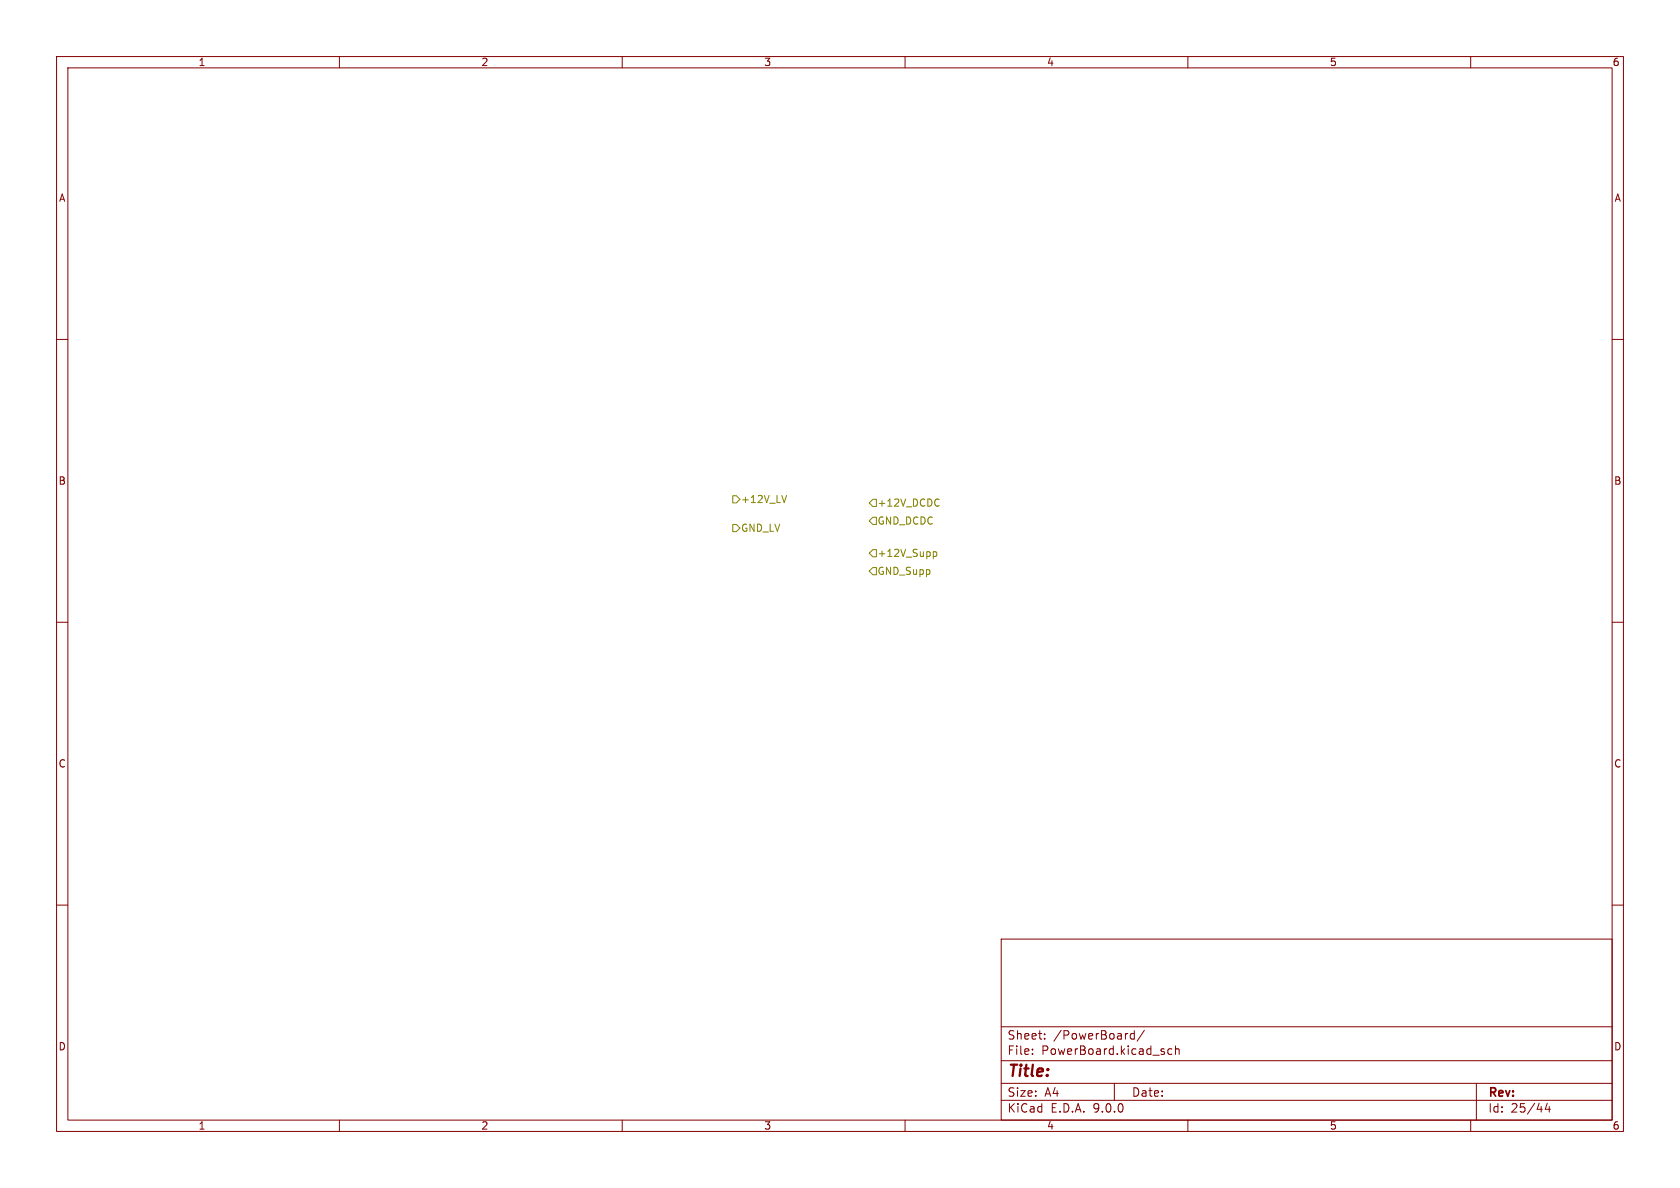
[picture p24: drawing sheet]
<svg xmlns="http://www.w3.org/2000/svg" width="297mm" height="210mm" viewBox="0 0 297 210" stroke-linecap="round" stroke-linejoin="round" font-family="sans-serif">
<defs><g id="words">
<text font-size="2.8" fill="#840000" x="178" y="190.9">Title:</text>
<g font-size="2.1" fill="#840000">
<text x="178" y="184">Sheet:</text>
<text x="186.2" y="184">/PowerBoard/</text>
<text x="178" y="186.7">File:</text>
<text x="184.1" y="186.7">PowerBoard.kicad_sch</text>
<text x="178" y="196.9">KiCad</text>
<text x="178" y="194.1">Size:</text>
<text x="184.7" y="194.1">A4</text>
<text x="185.7" y="196.9">E.D.A.</text>
<text x="193.3" y="196.9">9.0.0</text>
<text x="200" y="194.1">Date:</text>
<text x="263" y="194.3">Rev:</text>
<text x="263" y="196.9">Id:</text>
<text x="267.1" y="196.9">25/44</text>
</g>
<g font-size="1.8" fill="#840000">
<text x="35" y="11.9">1</text>
<text x="85" y="11.9">2</text>
<text x="135" y="11.9">3</text>
<text x="185" y="11.9">4</text>
<text x="235" y="11.9">5</text>
<text x="285" y="11.9">6</text>
<text x="10.3" y="35.9">A</text>
<text x="285.3" y="35.9">A</text>
<text x="10.3" y="85.9">B</text>
<text x="285.3" y="85.9">B</text>
<text x="10.3" y="135.9">C</text>
<text x="285.3" y="135.9">C</text>
<text x="10.3" y="185.9">D</text>
<text x="285.3" y="185.9">D</text>
<text x="35" y="199.9">1</text>
<text x="85" y="199.9">2</text>
<text x="135" y="199.9">3</text>
<text x="185" y="199.9">4</text>
<text x="235" y="199.9">5</text>
<text x="285" y="199.9">6</text>
</g>
<g font-size="1.8" fill="#848400">
<text x="130.9" y="89.1">+12V_LV</text>
<text x="155" y="89.8">+12V_DCDC</text>
<text x="130.9" y="94.2">GND_LV</text>
<text x="155" y="92.9">GND_DCDC</text>
<text x="155" y="101.8">GND_Supp</text>
<text x="155" y="98.7">+12V_Supp</text>
</g>
</g></defs>
<path d="M0 0h297v210h-297z" fill="#fff" stroke="#fff" stroke-width=".18"/>
<g fill="none" stroke="#840000" stroke-width=".18">
<path d="M10 10h277v190h-277zM12 12h273v186h-273zM60 10v2M110 10v2M160 10v2M210 10v2M260 10v2M10 60h2M285 60h2M10 110h2M285 110h2M10 160h2"/>
<path d="M177 166h108v32h-108zM285 160h2M60 198v2M110 198v2M160 198v2M177 194.5h108M177 191.5h108M177 187.5h108M177 181.5h108M182.5 186.3v.1M182.5 185.5v.1M184.7 183.6v.1"/>
<path d="M184.7 182.8v.1M197 191.5v3M200.5 182.2v1.5M200.5 182.8l-.4-.1-.3 .3v.4l.2 .2h.5M202.3 182.1l-1.3 2M207.2 185.5l-.5-.1-.2 .3v.4l.1 .2h.6M207.8 185.5l.2-.1 .4 .1 .1 .9M207.8 184.9v1.5M210 198v2M260 198v2M261 191.5v6.5M273.5 195l-.3 1.1h.9"/>
<path d="M273.9 195.6v1"/>
</g>
<path d="M129.5 87.6h.7l.6 .7-.6 .6h-.7zM129.5 92.7h.7l.6 .6-.6 .7h-.7zM139.1 87.6l-.5 1.2M154.3 91.4h.6v1.3h-.6l-.6-.6zM154.3 97.2h.6v1.2h-.6l-.6-.6zM154.3 88.3h.6v1.2h-.6l-.6-.6zM165 97.5v1.3M165 97.6l.4-.1 .2 .3-.1 .5h-.5M165.8 88.2l.2 .1M166 89.4l-.2 .1M154.3 100.3h.6v1.3h-.6l-.6-.6z" fill="none" stroke="#848400" stroke-width=".18"/>
<use href="#words"/>
</svg>
